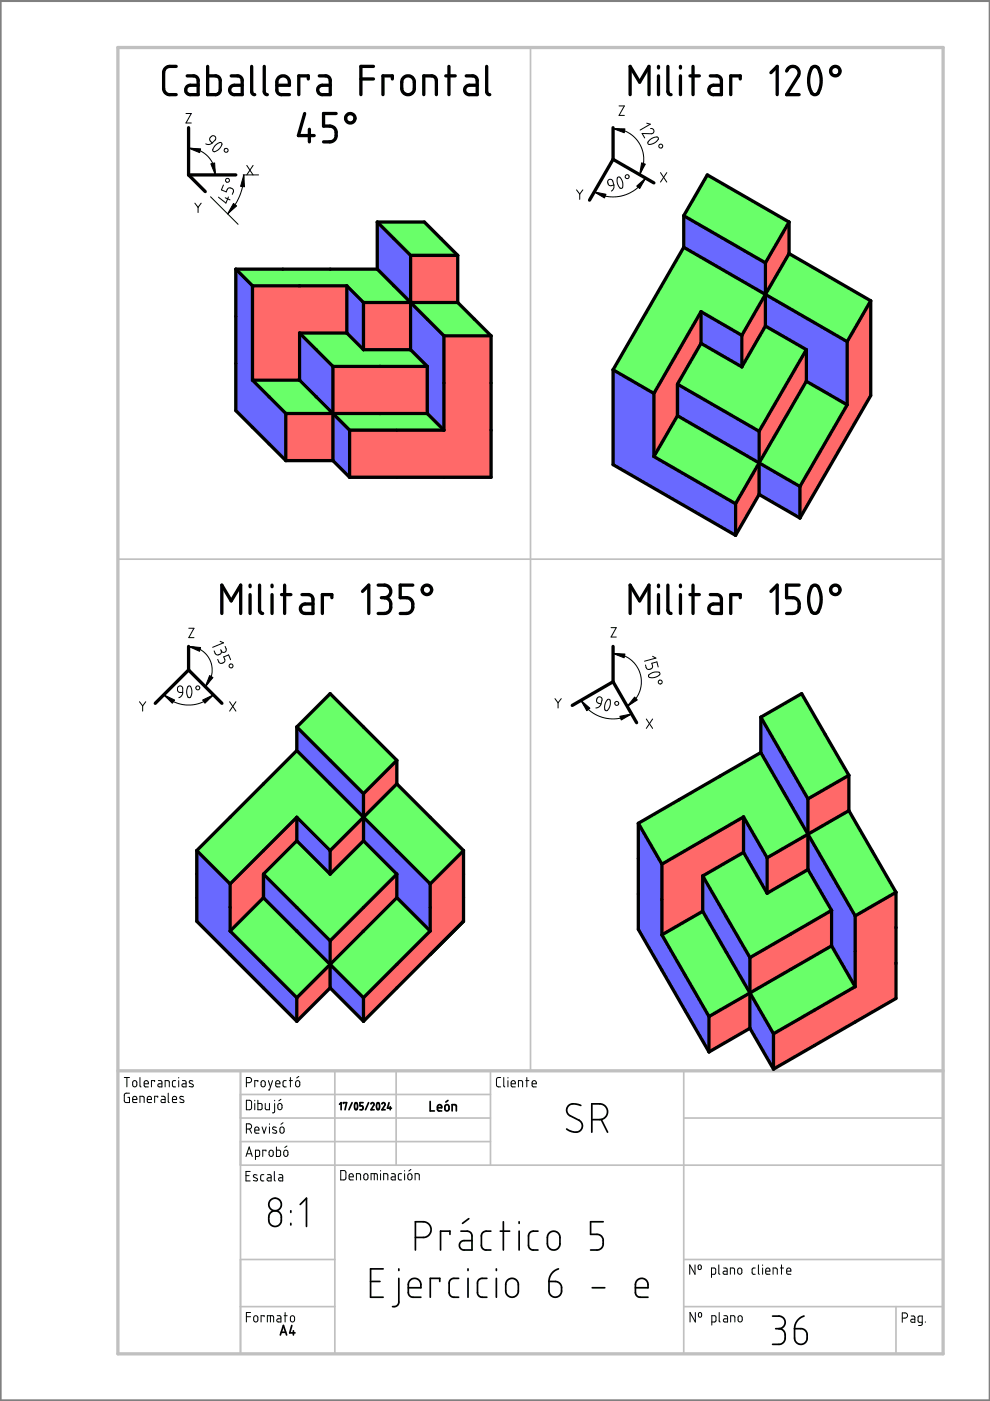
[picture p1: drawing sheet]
<svg xmlns="http://www.w3.org/2000/svg" width="210mm" height="297mm" viewBox="0 0 210 297" stroke-linecap="round" stroke-linejoin="round" font-family="sans-serif">
<path d="M50 57.1l3.5 3.5h20l3.6 3.5h19.9l7.1 7.1h-10l-14.1-14.1zM80 47.1h10l7 7h-9.9zM70.6 87.7l3.5 3.5h20l-3.5-3.5zM53.5 80.6l7.1 7.1h10l-7.1-7.1zM63.5 70.6h10l3.6 3.5h10l3.5 3.6h-20zM145 52.4l-15 26 8.6 5 10-17.3 8.7 5 5-8.7 17.3 10 5-8.6-17.3-10-5 8.6zM143.6 88.1l-5 8.7 17.4 10 5-8.7zM148.6 72.8l-5 8.6 17.4 10 10-17.3-8.7-5-5 8.7zM171 80.8l-10 17.3 8.6 5 10-17.3zM150 37.1l-5 8.6 17.3 10 5-8.6zM48.8 197.4l14.1 14.1 7.1-7-14.1-14.2zM77.1 197.4l7-7.1 7.1 7.1-14.1 14.1-7.1-7zM77.1 173.3l7-7.1 14.2 14.1-7.1 7.1zM70 147.1l14.1 14.1-7 7.1-14.2-14.2zM48.8 173.3l-7.1 7 7.1 7.1 14.1-14.1 7.1 7 7.1-7-14.2-14.2zM55.9 185.3l7-7 7.1 7 7.1-7 7 7-14.1 14.2zM140.3 198.2l10 17.3 8.7-5 5 8.7 17.3-10-5-8.7-17.3 10-10-17.3zM149 185.7l8.6-5 5 8.7 8.7-5 5 8.6-17.3 10zM135.3 174.6l5 8.6 17.3-10 5 8.7 8.7-5 10 17.3 8.7-5-10-17.3-8.7 5-10-17.3zM161.3 152.1l10 17.3 8.7-5-10-17.3z" fill-rule="evenodd" fill="#69ff69"/>
<path d="M50 57.1v30l10.6 10.6v-10l-7.1-7.1v-20zM80 47.1v10l14.1 14.1v20l-3.5-3.5v-10l-3.5-3.6v-20zM73.5 60.6l3.6 3.5v10l-3.6-3.5zM70.6 87.7l3.5 3.5v10l-3.5-3.5zM63.5 70.6l7.1 7.1v10l-7.1-7.1zM130 78.4l8.6 5v13.4l17.4 10v6.7l-26-15zM143.6 81.4l17.4 10v6.7l-17.4-10zM161 98.1v6.7l8.6 5v-6.7zM162.3 62.4v6.7l8.7 5v6.7l8.6 5v-13.4zM145 45.7v6.7l17.3 10v-6.7zM148.6 66.1v6.7l8.7 5v-6.7zM41.7 180.3v15l21.2 21.2v-5l-14.1-14.1v-10zM70 204.5v5l7.1 7v-5zM55.9 185.3v5l14.1 14.2v-5zM62.9 154.1l14.2 14.2v10l7 7v5l7.1 7.1v-10l-28.3-28.3zM62.9 173.3v5l7.1 7v-5zM135.3 174.6v22.4l15 26v-7.5l-10-17.3v-15zM149 185.7v7.5l10 17.3v7.5l5 8.7v-7.5l-5-8.7v-7.5zM171.3 176.9v7.5l5 8.6v7.5l5 8.7v-15zM157.6 173.2v7.5l5 8.7v-7.5zM161.3 152.1v7.5l10 17.3v-7.5z" fill-rule="evenodd" fill="#6969ff"/>
<g fill="#ff6969">
<path d="M181.3 194.2l8.7-5v22.5l-26 15v-7.5l17.3-10zM159 203l17.3-10v7.5l-17.3 10v7.5l-8.7 5v-7.5l8.7-5zM140.3 183.2v15l8.7-5v-7.5l8.6-5v-7.5zM162.6 181.9l8.7-5v7.5l-8.7 5zM171.3 169.4v7.5l8.7-5v-7.5z" fill-rule="evenodd"/>
<path d="M91.2 187.4l7.1-7.1v15l-21.2 21.2v-5l14.1-14.1zM62.9 211.5l7.1-7v5l-7.1 7zM70 199.5l14.1-14.2v5l-14.1 14.2zM62.9 173.3l-14.1 14.1v10l7.1-7.1v-5l7-7zM84.1 161.2v5l-7 7.1v-5zM77.1 173.3l-7.1 7v5l7.1-7z" fill-rule="evenodd"/>
<path d="M148.6 66.1l-10 17.3v13.4l5-8.7v-6.7l5-8.6zM161 98.1l-5 8.7v6.7l5-8.7zM171 74.1l-10 17.3v6.7l10-17.3zM184.6 63.8l-5 8.6v13.4l-10 17.3v6.7l15-25.9zM167.3 47.1l-5 8.6v6.7l-5 8.7v6.7l5-8.7v-6.7l5-8.6z" fill-rule="evenodd"/>
<path d="M94.1 71.2v20h-20v10h30v-30zM77.1 64.1v10h10v-20h9.9v10zM53.5 60.6h20v10h-10v10h-10zM60.6 87.7v10h10v-10zM70.6 77.7v10h20v-10z" fill-rule="evenodd"/>
</g>
<g fill="none" stroke="#000" stroke-width=".36">
<path d="M72 234.1l.3-.3v1.5M72.8 234v-.2h.7l-.3 1.5M74.7 233.8l-.7 1.5M75.3 233.9a.54 .54 0 0 1 .5 .8v.2a.32 .32 0 0 1-.4 .4 .32 .32 0 0 1-.2-.5zM77 233.8h-.7v.7h.5l.2 .2-.1 .5-.6 .1M78.1 233.8l-.6 1.5M78.7 234a.33 .33 0 0 1 .4-.2 .33 .33 0 0 1 .2 .5l-.6 1h.6M80 233.9a.5 .5 0 0 1 .5 .7l-.1 .3a.32 .32 0 0 1-.3 .4 .32 .32 0 0 1-.3-.5zM81 234a.34 .34 0 0 1 .5-.2 .34 .34 0 0 1 .1 .5l-.6 1h.7M82.5 233.8l-.4 1.1h.9M82.7 234.6v.7M91.2 233.5v2h.9"/>
<path d="M92.8 234.9h.8l-.1-.6-.4-.1-.2 .2-.1 .8 .2 .3h.6M94.4 234.4l.4-.2 .4 .2v.8l-.3 .3h-.3l-.3-.2zM95 233.3l-.5 .4M95.9 235.5v-1.3l.7 .1 .2 1.2M123.1 234.4l-1.1-.3h-1.1l-.5 .4-.3 1 .5 .9 2.3 1.2 .3 .3 .3 .7-.3 .9-.4 .4-.7 .2-1.1-.2-.9-.5M125.5 237.4l2-.1 .9-.5 .3-.5 .1-.7-.2-.7-.3-.4-1-.5h-1.8v6.1M127.5 237.3l1.3 2.8M57.3 257.2l.8-.5 .8 .1 .5 .4 .2 .6v1.1l-.1 .5-.4 .4-1 .2-.5-.2-.4-.4-.2-1.4zM61.7 256.7v.3M61.7 259.4v.3M63.6 255.4l1.4-1.4v6M99.4 258.4l-1.3 1"/>
<path d="M106.7 259v6M110.1 259v.4M127.9 259h-2.7v2.7l1.8 .1 .6 .4 .3 .6v1.2l-.5 .7-.6 .3h-1.6M78.6 271.7h2M81.2 269h-2.6v6h2.6M84.6 271v5.2l-.5 .7-.9 .1M84.6 269v.4M86.6 273h2.6v-1.1l-.6-.6-.8-.3-.6 .2-.4 .3-.2 .7v2l.3 .6 .4 .2h1.9M88.1 262.4h1.9l1-.5 .3-.7 .1-.7-.2-.5-.4-.6-.9-.4h-1.8v6M93.2 271.7v-.7h-2v4M95.4 261.7v-.7h-2v4M97.2 271l-1.3 .1-.4 .2-.3 .6v2.2l.2 .5 .6 .4h1.2"/>
<path d="M97.7 261l1.7 .1 .5 .4 .2 .5v3h-1.9l-.4-.2-.4-.6 .1-.5 .3-.5 .5-.2h1.8M99.2 269v.4M99.2 271v4M103.2 271l-1.3 .1-.4 .3-.3 .5v2.3l.2 .4 .6 .4h1.2M104.1 261l-1.5 .2-.5 .7v2.3l.1 .4 .7 .4h1.2M105.2 269v.4M105.2 271v4M106.1 261h2M107.6 271.4l.5-.3 .7-.1 .5 .3 .5 .6 .1 2.1-.3 .5-.5 .5h-1l-.4-.3-.4-.5-.1-2zM110.1 261v4M114.1 261l-1.5 .2-.4 .4-.1 .4v2.1l.1 .5 .7 .4h1.2M116.4 261.5l.5-.4 .7-.1 .7 .4 .4 .5v2l-.3 .7-.5 .3h-1l-.7-.6-.1-2z"/>
<path d="M116.4 271.7h1.6l.8 .5 .3 .7v1l-.5 .8-1 .3-.5-.1-.5-.4-.2-.7zM118.4 269l-.8 .4-.7 .7-.4 .7-.1 .9M125.6 273h2.6M134.7 273h2.7v-1l-.6-.7-.6-.3-.4 .1-.8 .5-.3 .6v2l.2 .4 .5 .4h2M163.8 279l1.7 .1 .6 .3 .3 .4 .1 .7-.3 .6-.4 .4-.7 .2M170.5 279l-.8 .4-.6 .6-.5 .9-.1 .8M59.4 283l.7-2 .7 2M59.6 282.5h1M61.9 281l-.5 1.6h1.1M62.2 282.2v.8M164.5 281.7h.6M165.1 281.7l.8 .2 .5 .6v1.7l-.4 .6-.5 .2h-1.7"/>
<path d="M168.5 281.7h1.6l.8 .5 .2 .6v1.1l-.3 .7-.3 .2-.9 .2-.5-.2-.4-.4-.2-.6z"/>
<circle cx="58.3" cy="255.4" r="1.34"/>
</g>
<g fill="none" stroke="#000" stroke-width=".21">
<path d="M39.4 24.1h1.2l-1.2 2h1.2M40 31.4l2.1 .4 1 .5 .9 .8 .8 1 .4 .8 .4 1.1 .1 1.1M44.6 29.1l.5-.3h.4l.2 .3v.5l-.7 .7-.5-.6zM45 30.3l-.6 .3-.8-.1M45.6 30.9l1.1-.7a.57 .57 0 0 1 .4 .5 .57 .57 0 0 1-.4 .6l-.5 .5-.5 .3a.45 .45 0 0 1-.6-.2 .45 .45 0 0 1 .2-.6zM47.4 39.2l-.5 1.1 1.1 .4 .3-.8h.6l.6 .4-.2 .9M51.6 37.1h3.2M51.7 37.1l-.2 2.2-.6 2.1-1 1.9-1.6 2M52.3 35.1l1.4 2M53.7 35.1l-1.4 2M129 38.2l.3-.2 .4 .1 .5 1.1-.7 .2-.4-.1-.3-.6zM130 27.3l1.5 .1 1.5 .6 1.7 1.2 .9 1.2 .6 1.3 .3 1.6-.1 1.8-.8 1.9"/>
<path d="M130.2 39.2l-.1 .7-.5 .6M131 37.6l.4-.1 .5 .8 .2 1.2-.3 .4h-.4l-.5-.9-.1-.9zM131.3 22.5h1.1l-1.1 2h1.1M136.9 37.8l-.8 1.1-1.2 1.2-1.4 .9-1.3 .4-1.4 .3h-1.7l-1.5-.3-1.6-.7M137.1 26.1l.8 .2-2.2 1.3M137.6 29.8l.6-.5 1.1-.3a.48 .48 0 0 1 .3 .5 .48 .48 0 0 1-.4 .5l-.7 .5-.8 .1a.41 .41 0 0 1-.4-.3 .41 .41 0 0 1 .3-.5zM137.9 27.3h.4l.3 .2-.1 .7-.4 .2-2-.1 .6 1M140 36.6l1.4 2M141.4 36.6l-1.4 2M41.3 43.1l.7 .9M42 44v1.1M42.7 43.1l-.7 .9"/>
<path d="M44.6 41.7l5.9 5.9M47.8 41.9l1 .5M48.4 41.8l-.5 1.3-1.6-1.3M122.2 40.3l.7 .8M122.9 41.1v1.2M123.6 40.3l-.7 .8M40 137.1l1.5 .2 1.2 .5 1 .9 .9 1.4 .4 1.4-.1 1.5-.5 1.3-.9 1.3M40 133.2h1.1l-1.1 2h1.1M46.2 139.8l.4 .8 .8-.1 .3-.4-.3-.8 1.1-.4 .4 1M46.7 136l.7 .3-2.3 .9M46.8 137.7l.1 .3M46.9 138l-.1 .6-.6 .3-.5-.3-.3-.6"/>
<path d="M47.7 137.1l.3 .6-.1 .4-.6 .2-.4-.3M129.6 133.1h1.1l-1.1 2h1.1M130 138.6l2 .3 1.7 .9 1.3 1.4 .8 1.8 .2 2.1-.4 1.7-1.1 1.7-1.5 1.3M138.4 139.1l.7 .4-2.4 .7M29.6 148.8l.6 .9M30.2 149.7v1.1M30.9 148.8l-.7 .9M34.7 147.3l1.1 .9 1.2 .7 1.4 .4 1.1 .2 1.4-.1 1.6-.3 1.5-.8 1.3-1M37.8 145.6l.4-.2 .5 .3v1.1h-.6l-.3-.2-.2-.3zM38.7 146.8l-.2 .7-.6 .4M39.9 145.5h.5l.3 .8v.6l-.3 .8a.51 .51 0 0 1-.6 .1 .51 .51 0 0 1-.2-.6v-.8zM48.7 148.8l1.3 2"/>
<path d="M50 148.8l-1.3 2M117.7 148.1l.6 .9M118.3 149v1.1M119 148.1l-.7 .9M123.2 148.5l.9 1.3 1 .9 1.3 .9 1.3 .5 1.6 .3h1.6l1.7-.4 1.3-.6M126.7 147.9l.5-.2 .4 .4-.2 1.1-.8-.4-.1-.4zM127.4 149.2l-.4 .7-.7 .2M128.8 148.4l.4-.1 .2 .4-.1 1.1-.4 .7a.45 .45 0 0 1-.6 .1 .45 .45 0 0 1-.1-.7l.2-.9zM136.9 141l.2 .8 .6 .1 .6-.4-.1-.9 1.1-.3 .3 1.1M137 152.4l1.4 2M137.5 143.1l.9-.5 1.3-.1a.61 .61 0 0 1 .1 .7 .61 .61 0 0 1-.6 .3l-.6 .2h-.8a.34 .34 0 0 1-.3-.6zM138.4 152.4l-1.4 2"/>
<path d="M26.4 228.5h1.1M26.9 228.5v1.9M27.5 231.8h-.8l-.3 .2v1.4l.1 .3 1 .1v-1.1h-.4M28.1 233.1h.9l-.2-.6-.2-.1-.4 .2-.1 .9 .3 .3h.6M28.2 229.3l.4-.2 .4 .3v.7l-.3 .3h-.4l-.2-.3zM29.7 228.5v1.8l.2 .1M29.7 233.8v-1.4l.8 .1 .1 1.3M30.6 229.8h.9l-.2-.6-.4-.1-.3 .2v.8l.2 .3h.7M31.2 233.1h.9l-.2-.6-.3-.1-.3 .2-.1 .8 .3 .4h.6M32.8 229.3v-.2h-.7v1.3M33.4 232.7v-.3h-.6v1.4M33.6 229.1h.5l.2 .3v1h-.5a.33 .33 0 0 1-.4-.3 .33 .33 0 0 1 .4-.3h.5"/>
<path d="M34.2 232.4l.6 .1 .2 .2v1.1h-.7a.34 .34 0 0 1-.2-.4 .34 .34 0 0 1 .4-.3h.5M35 230.4v-1.3l.8 .1 .1 1.2M35.7 231.8v1.8l.2 .2M36.6 233.1h.8l-.1-.6-.3-.1-.3 .2-.1 .8 .2 .4h.6M37.2 229.1h-.4l-.2 .3v.9l.6 .1M37.9 228.5v.1M37.9 229.1v1.3M38.7 229.1h.6l.2 .3v1h-.7a.33 .33 0 0 1-.2-.4 .33 .33 0 0 1 .3-.2h.6M38.9 232.6l-.3-.1a.29 .29 0 0 0-.4 .1 .29 .29 0 0 0 .1 .4l.5 .3a.35 .35 0 0 1 0 .5 .35 .35 0 0 1-.5-.1h-.2M40.9 229.2l-.5-.1a.28 .28 0 0 0-.3 .2 .28 .28 0 0 0 .2 .3l.6 .3a.34 .34 0 0 1 0 .5 .34 .34 0 0 1-.5 0l-.3-.1M52.2 229.6h.7l.3-.3 .1-.4-.2-.4h-.9v1.9M52.2 233.3h.9l.2 .3v1.3l-.2 .3-.9 .1z"/>
<path d="M52.2 239.4h.7l.4-.3v-.4l-.2-.3-.9-.1v2M52.9 239.4l.4 .9M54 239.6h.9l-.2-.6-.3-.1-.3 .2-.1 .9 .3 .3h.6M54 233.3v.1M54 234v1.3M54.7 233.3v2l.7-.1 .2-.2-.1-.9-.8-.1M54.7 229.3v-.2h-.7v1.3M55.5 229.2l.4-.1 .3 .3v.7l-.3 .3h-.3l-.2-.2v-.7zM55.6 238.9l.4 1.4 .5-1.4M56.2 234v1l.3 .3h.6v-1.3M56.9 229.1l.4 1.3M57.1 238.3v.1"/>
<path d="M57.1 238.9v1.4M57.8 229.1l-.7 2h-.2M58.2 234v1.7l-.1 .2h-.3M58.2 233.3v.1M58.5 229.8h.9l-.2-.6-.4-.1-.3 .2v.9l.2 .2h.7M58.6 239.1l-.4-.1a.28 .28 0 0 0-.4 .1 .28 .28 0 0 0 .2 .4l.5 .2a.36 .36 0 0 1 0 .6 .36 .36 0 0 1-.5-.1h-.2M59 234.1l.4-.1 .4 .3v.7l-.3 .3-.3-.1-.3-.2zM59.4 239.1l.4-.2 .4 .4v.6l-.2 .3h-.4l-.2-.3zM59.6 233.1l-.5 .3M60 238l-.4 .4M60.7 229.1h-.5l-.2 .3 .1 .9 .6 .1M61.3 229.1h.7"/>
<path d="M61.6 228.5v1.9M62.8 229.2l.4-.1 .3 .3v.8l-.2 .2h-.3l-.3-.2v-.7zM63.4 228.2l-.5 .4M106.2 228.5h-.6l-.3 .3v1.4l.3 .2h.6M106.8 228.5v1.7l.2 .2M107.7 228.5v.1M107.7 229.1v1.3M108.4 229.8h.9l-.2-.6-.3-.1-.3 .2-.1 .9 .2 .2h.7M109.9 230.4v-1.3l.8 .1 .1 1.2M111.5 229.1h.6M111.7 228.5v1.9M112.8 229.8h.9l-.1-.6-.4-.1-.3 .2-.1 .9 .2 .2h.7"/>
<path d="M52.2 245.2l.6-2 .7 2M52.2 249.3h.6M52.3 244.6h1M53 248.4h-.8v2h.8M54.2 245.2h.5l.3-.2 .1-.9-.2-.2h-.7v2M54.5 249.2l-.3-.1a.31 .31 0 0 0-.4 .1 .31 .31 0 0 0 .1 .4l.5 .3a.35 .35 0 0 1 .1 .5 .35 .35 0 0 1-.5-.1h-.3M55.9 249h-.4l-.2 .4v.8l.6 .2M56.4 244.1v-.2h-.7v1.3M56.7 249l.6 .1 .2 .2v1.1h-.6a.34 .34 0 0 1-.3-.4 .34 .34 0 0 1 .3-.3h.6M57.2 244l.4-.1 .3 .3v.7l-.2 .3h-.4l-.2-.3zM58.2 248.4v1.8l.2 .2M58.6 243.2v2h.7l.2-.3-.1-.9-.8-.1"/>
<path d="M59.2 249l.6 .1 .1 .2v1.1h-.6a.34 .34 0 0 1-.2-.4 .34 .34 0 0 1 .3-.3h.5M60.3 244l.4-.1 .3 .2v.7l-.2 .4h-.4l-.2-.3zM60.8 243l-.4 .3M72.2 248.2h.8l.3 .3v1.3l-.2 .3-.9 .1zM74 249.5h.9l-.1-.6-.4-.1-.3 .2-.1 .9 .2 .2 .7 .1M75.6 250.2v-1.4l.8 .1 .1 1.3M77.2 249l.4-.2 .4 .4v.7l-.3 .2-.2 .1-.3-.3zM78.7 250.2v-1.4l1.2 .1 .1 .2v1.1M79.4 248.8v1.4M80.7 248.2v.1M80.7 248.8v1.4M81.3 250.2v-1.4l.8 .1 .1 1.3"/>
<path d="M83 248.8h.5l.3 .3v1.1h-.6a.33 .33 0 0 1-.3-.4 .33 .33 0 0 1 .3-.3h.6M85.1 248.8l-.4 .1-.2 .2v.9l.6 .2M85.8 248.2v.1M85.8 248.8v1.4M86.6 249l.4-.2 .3 .4v.7l-.2 .2-.3 .1-.3-.3zM87.1 247.9l-.4 .4M88 250.2v-1.4l.8 .1 .1 1.3M52.2 279.2h.9M53.1 278.3h-.9v2M53.9 279.1l.4-.1 .4 .2v.8l-.3 .3-.4-.1-.2-.2zM56 279.2v-.2h-.6v1.3M57.3 279v1.3"/>
<path d="M58.8 279h.5l.3 .2v1.1h-.7a.34 .34 0 0 1-.2-.4 .34 .34 0 0 1 .3-.3h.6M60.2 279h.7M60.5 278.3v2M61.7 279.1l.4-.1 .3 .3v.7l-.3 .3-.4-.1-.1-.2zM147.4 268.2v2l-1.2-2v2M147.4 278.3v2l-1.1-2v2M148.1 268.3a.34 .34 0 0 1 .4-.1 .34 .34 0 0 1 .2 .3v.5a.34 .34 0 0 1-.4 .2 .34 .34 0 0 1-.3-.4zM148.1 278.4a.34 .34 0 0 1 .4-.1 .34 .34 0 0 1 .3 .3v.4a.34 .34 0 0 1-.4 .3 .34 .34 0 0 1-.3-.3zM150.9 270.2h.6l.2-.2v-.9l-.1-.2-.7-.1v2M152.4 268.2v1.8l.2 .2M152.5 278.3v1.8l.2 .2M153.4 268.8l.5 .1 .3 .2v1.1h-.6a.33 .33 0 0 1-.3-.4 .33 .33 0 0 1 .3-.3h.6"/>
<path d="M153.5 279h.5l.3 .3v1h-.6a.34 .34 0 0 1-.3-.4 .34 .34 0 0 1 .3-.3h.6M154.9 270.2v-1.4h.5l.3 .2v1.2M156.5 269l.4-.2 .4 .3v.8l-.3 .3h-.3l-.3-.3zM156.6 279.1l.4-.1 .4 .3v.7l-.3 .3-.4-.1-.2-.2zM160.1 268.8l-.4 .1-.2 .2v.9l.6 .2M160.8 268.2v1.8l.2 .2M161.7 268.2v.1M161.7 268.8v1.4M162.3 269.5h.9l-.1-.6-.4-.1-.3 .2-.1 .9 .3 .3h.6M163.9 270.2v-1.4h.6l.3 .2v1.2M165.5 268.8h.6M165.7 268.2v2"/>
<path d="M166.8 269.5h.9l-.2-.6-.3-.1-.3 .2-.1 .9 .2 .3h.7M191.3 279.5l.9-.2 .2-.4-.1-.4-.3-.1h-.7v2M193.2 279h.6l.2 .3v1.1l-.7-.1a.33 .33 0 0 1-.2-.3 .33 .33 0 0 1 .3-.3h.6M56.7 280.3v-1.3h1.1l.2 .1v1.2M150.9 280.3h.6l.3-.2v-.9l-.1-.2h-.8v1.9M154.9 280.3v-1.3l.8 .1 .1 1.2M195.5 280.4l-.8-.2-.1-.9 .2-.3h.7v1.7l-.2 .3h-.5M196.2 280.2v.2"/>
<circle cx="47.9" cy="31.9" r=".41"/>
<circle cx="48.2" cy="38.2" r=".41"/>
<circle cx="133" cy="37.5" r=".41"/>
<circle cx="140.1" cy="31" r=".41"/>
<circle cx="41.9" cy="145.8" r=".42"/>
<circle cx="49" cy="141.2" r=".42"/>
<circle cx="130.8" cy="149.1" r=".42"/>
<circle cx="140" cy="144.6" r=".41"/>
</g>
<path d="M210 .1h-210v296.9h210" fill="none" stroke="#808080" stroke-width=".7"/>
<path d="M25 10.1h175v276.9h-175zM25 227h175" fill="none" stroke="#c0c0c0" stroke-width=".7"/>
<g fill="none" stroke="#c0c0c0" stroke-width=".36">
<path d="M112.5 10.1v216.9M25 118.6h175M51 227v60M51 237h53M51 232.1h53M71 227v60M84 227v20M104 227v20M145 227v60M145 237h55M51 247h149M51 242h53"/>
<path d="M51 267h20M51 277h20M145 267h55M145 277h55M190 277v10"/>
</g>
<g fill="none" stroke="#000" stroke-width=".7">
<path d="M37.4 14.1l-1.9 .1-.5 .4-.3 .7v3.6l.1 .4 .3 .4 .5 .3 1.8 .1M39.7 16.1h1.5l.6 .4 .2 .4v3.2h-1.8l-.5-.3-.4-.7 .4-.8 .5-.2h1.8M44 14.1v6l2.2-.1 .3-.4 .2-.4-.1-2.5-.2-.4-.5-.2h-1.9M49 16.1h1.5l.7 .4 .2 .4v3.2h-1.9l-.5-.3-.3-.8 .4-.7 .5-.2h1.8M53.4 14.1v5.4l.2 .5 .4 .1M56 14.1v5.4l.2 .4 .5 .2M58.7 18.1h2.7l-.1-1.1-.5-.7-1-.2-.8 .5-.3 .6v2l.2 .5 .5 .3 2 .1M65.4 16.7v-.6h-2v4M67.7 16.1h1.7l.4 .3 .2 .6v3.1h-1.8l-.5-.2-.3-.4v-.5l.4-.7 .4-.2h1.8M76.5 16.7h2.7M79.2 14.1h-2.7v6M83.2 16.7v-.6h-2v4"/>
<path d="M85.5 16.5l.5-.3 .7-.1 .6 .2 .5 .7v1.9l-.3 .7-.5 .4h-1l-.7-.7-.1-1.9zM94.5 16.1h2M95.2 14.1v6M98.8 16.1h1.6l.6 .4 .2 .4v3.2h-1.9l-.5-.3-.3-.8 .4-.7 .5-.2h1.8M103.2 14.1v5.4l.2 .4 .4 .2M139.6 14.1v.3M139.6 16.1v4M141.6 14.1v5.4l.2 .4 .5 .2M144.3 14.1v.3M144.3 16.1v4M146.3 16.1h2M146.9 14.1v6"/>
<path d="M150.6 16.1h1.7l.5 .4 .2 .5v3.1h-1.9l-.5-.2-.3-.7v-.5l.3-.4 .6-.2h1.8M157 16.7v-.6h-2.1v4M163.4 15.4l1.4-1.3v6M166.8 15.1l.5-.8 .7-.2 .8 .1 .5 .6 .1 .5-.1 .7-2.5 4.1h2.6M172.1 14.4l.6-.3 .6 .2 .5 1 .3 1v1.3l-.2 1-.5 1.1-.5 .4-.4-.1-.4-.3-.6-2v-1.7zM40 37.1l3.5 3.5M40 37.1h10M40 27.1v10M64.6 24.1l-1.3 4.6h3.3M65.6 27.4v2.7M71.3 24.1h-2.7v2.6l1.8 .1 .6 .4 .3 .7-.1 1.2-.4 .7-.7 .3h-1.5M89.9 20.1v-4h1.8l.7 .4 .1 .5v3.1"/>
<path d="M130 27.1v6.7M130 33.8l8.6 5M130 33.8l-5 8.6M133.6 20.1v-6l2 3.3 2-3.3v6M50 57.1v30l10.6 10.6M50 57.1h30M50 57.1l3.5 3.5M80 47.1h10l7 7M80 47.1v10M80 57.1l14.1 14.1M80 47.1l7.1 7M87.1 54.1h9.9"/>
<path d="M87.1 54.1v20M97 54.1v10M145 52.4l34.6 20M145 45.7l5-8.6 17.3 10M145 45.7l17.3 10M145 45.7v6.7M145 52.4l-15 26M162.3 55.7v13.4M167.3 53.8l17.3 10M167.3 53.8l-10 17.3M167.3 47.1l-5 8.6M167.3 47.1v6.7"/>
<path d="M53.5 60.6h20M53.5 60.6v20M63.5 70.6v10M63.5 70.6h10M63.5 70.6l7.1 7.1M70.6 77.7v20M70.6 77.7h20M73.5 60.6l3.6 3.5M73.5 60.6v10M73.5 70.6l3.6 3.5M77.1 64.1h19.9M77.1 64.1v10"/>
<path d="M77.1 74.1h10M87.1 74.1l3.5 3.6M90.6 77.7v10M94.1 71.2h10M94.1 71.2v20M97 64.1l7.1 7.1M104.1 71.2v30h-30M130 78.4v20.1l26 15M130 78.4l8.6 5M148.6 66.1l-10 17.3M148.6 66.1v6.7M148.6 66.1l8.7 5"/>
<path d="M148.6 72.8l-5 8.6M148.6 72.8l8.7 5M157.3 71.1v6.7M162.3 69.1l8.7 5M162.3 69.1l-5 8.7M171 74.1v6.7M171 74.1l-10 17.3M179.6 72.4v13.4M184.6 63.8v20.1l-15 25.9M184.6 63.8l-5 8.6M53.5 80.6l7.1 7.1M53.5 80.6h10"/>
<path d="M60.6 97.7h10M60.6 87.7h30M60.6 87.7v10M63.5 80.6l10.6 10.6M70.6 97.7l3.5 3.5M74.1 91.2h20M74.1 91.2v10M90.6 87.7l3.5 3.5M138.6 83.4v13.4M138.6 96.8l17.4 10M143.6 88.1l26 15M143.6 88.1l-5 8.7"/>
<path d="M143.6 81.4v6.7M143.6 81.4l17.4 10M161 91.4v13.4M171 80.8l-15 26M171 80.8l8.6 5M179.6 85.8l-10 17.3M156 106.8v6.7M161 104.8l-5 8.7M161 104.8l8.6 5M169.6 103.1v6.7M40 137.1v4.9M47 130.1v-6l2 3.3 2-3.3v6"/>
<path d="M53 124.1v.3M53 126.1v4M55 124.1v5.4l.2 .4 .5 .2M57.7 124.1v.3M57.7 126.1v4M59.7 126.1h2M60.3 124.1v6M64 126.1h1.7l.5 .4 .2 .5v3.1h-1.7l-.6-.3-.3-.4-.1-.5 .4-.7 .5-.1h1.8M70.4 126.7v-.6h-2.1v4M76.9 125.4l1.3-1.3v6M80.2 124.1h1.7l.8 .7 .1 .8-.2 .6-.5 .4-.6 .1M80.9 126.7h.6"/>
<path d="M81.5 126.7l.7 .2 .6 .7-.1 1.7-.7 .7-1.8 .1M87.5 124.1h-2.6v2.6h1.4l.5 .2 .5 .4 .2 .7-.1 1.2-.4 .6-.6 .2-1.5 .1M130 137.1v7.4M133.6 130.1v-6l2 3.3 2-3.3v6M139.6 124.1v.3M139.6 126.1v4M141.6 124.1v5.3l.2 .5 .5 .2M144.3 124.1v.3M144.3 126.1v4M146.3 126.1h2M146.9 124.1v6M150.6 126.1h1.7l.5 .4 .2 .5v3.1h-1.7l-.7-.3-.3-.6v-.5l.3-.4 .6-.2h1.8"/>
<path d="M157 126.7v-.6h-2.1v4M163.4 125.4l1.4-1.3v6M169.4 124.1h-2.6v2.6l1.8 .1 .6 .4 .2 .7v1.3l-.4 .6-.7 .2-1.5 .1M172.2 124.3l.7-.2 .5 .3 .4 .8 .3 1.4v1.3l-.4 1.3-.3 .6-.6 .3-.6-.2-.2-.4-.5-1.8 .1-1.9zM40 142l7.1 7.1M40 142l-7.1 7.1M62.9 154.1v5M62.9 154.1l7.1-7 14.1 14.1M62.9 159.1l-21.2 21.2M62.9 159.1l28.3 28.3M62.9 154.1l14.2 14.2M130 144.5l5 8.7"/>
<path d="M130 144.5l-8.7 5.1M161.3 159.6l-26 15M161.3 159.6l10 17.3M161.3 152.1v7.5M161.3 152.1l10 17.3M161.3 152.1l8.7-5 10 17.3M62.9 173.3v5M62.9 178.3l7.1 7M62.9 178.3l-7 7M62.9 173.3l-14.1 14.1M62.9 173.3l7.1 7M77.1 168.3v10"/>
<path d="M77.1 178.3l7 7M77.1 178.3l-7.1 7M84.1 166.2l14.2 14.1M84.1 161.2v5M84.1 166.2l-14.1 14.1M84.1 161.2l-7 7.1M135.3 174.6v22.4l15 26M135.3 174.6l5 8.6M157.6 173.2l-17.3 10M157.6 173.2l5 8.7M157.6 173.2v7.5M171.3 176.9l10 17.3"/>
<path d="M171.3 176.9l-8.7 5M171.3 169.4v15M180 171.9l10 17.3M180 164.4v7.5M180 164.4l-8.7 5M180 171.9l-8.7 5M41.7 180.3v15l21.2 21.2M41.7 180.3l7.1 7.1M48.8 197.4l14.1 14.1M48.8 187.4v10M55.9 190.3l21.2 21.2M55.9 190.3l-7.1 7.1"/>
<path d="M55.9 185.3l14.1 14.2M55.9 185.3v5M70 180.3v5M70 199.5v10M84.1 190.3l-21.2 21.2M84.1 190.3l7.1 7.1M84.1 185.3v5M84.1 185.3l-14.1 14.2M91.2 197.4l-14.1 14.1M91.2 187.4v10M98.3 180.3v15l-21.2 21.2M98.3 180.3l-7.1 7.1"/>
<path d="M140.3 198.2l10 17.3M140.3 183.2v15M149 193.2l15 26M149 185.7l10 17.3M149 185.7v7.5M149 193.2l-8.7 5M157.6 180.7l-8.6 5M157.6 180.7l5 8.7M162.6 181.9v7.5M171.3 184.4l5 8.6M171.3 184.4l-8.7 5M176.3 193l-17.3 10"/>
<path d="M176.3 193v7.5M181.3 194.2v15M190 189.2v22.5l-26 15M190 189.2l-8.7 5M62.9 211.5v5M70 209.5l7.1 7M70 209.5l-7.1 7M77.1 211.5v5M150.3 215.5v7.5M159 218l5 8.7M159 218l-8.7 5M159 203v15"/>
<path d="M164 219.2v7.5M176.3 200.5l-26 15M176.3 200.5l5 8.7M181.3 209.2l-17.3 10"/>
<circle cx="177.1" cy="15.1" r="1"/>
<circle cx="74.3" cy="25.1" r=".99"/>
<circle cx="90.5" cy="125.1" r="1"/>
<circle cx="177.1" cy="125.1" r="1"/>
</g>
<g fill="#000" stroke="#000" stroke-width=".21">
<path d="M40 31.4l2.5 .2-.2 .8zM44.7 34.7l.8-.2 .2 2.6zM51.7 37.1l.1 2.5-.8-.1zM130 27.3h2.5l-.1 .9zM136 34.5l.8 .3-1.2 2.2zM135 39.5l1.9-1.7-1.3 2.2zM49.5 43.1l.7 .6-1.9 1.6zM126 40.7l2.5 .5-.3 .8zM40 137.1l2.5 .2-.2 .8zM130 138.6l2.5 .1-.2 .8zM34.7 147.3l2.3 1.1-.5 .7zM44.4 143.2l.7 .5-1.6 1.9z"/>
<path d="M43 148.4l2.3-1.1-1.8 1.8zM123.2 148.5l1.9 1.7-.7 .5zM134.6 147.8l.5 .6-2.1 1.4zM131.4 151.9l2.5-.5-2.2 1.3z"/>
</g>
</svg>
